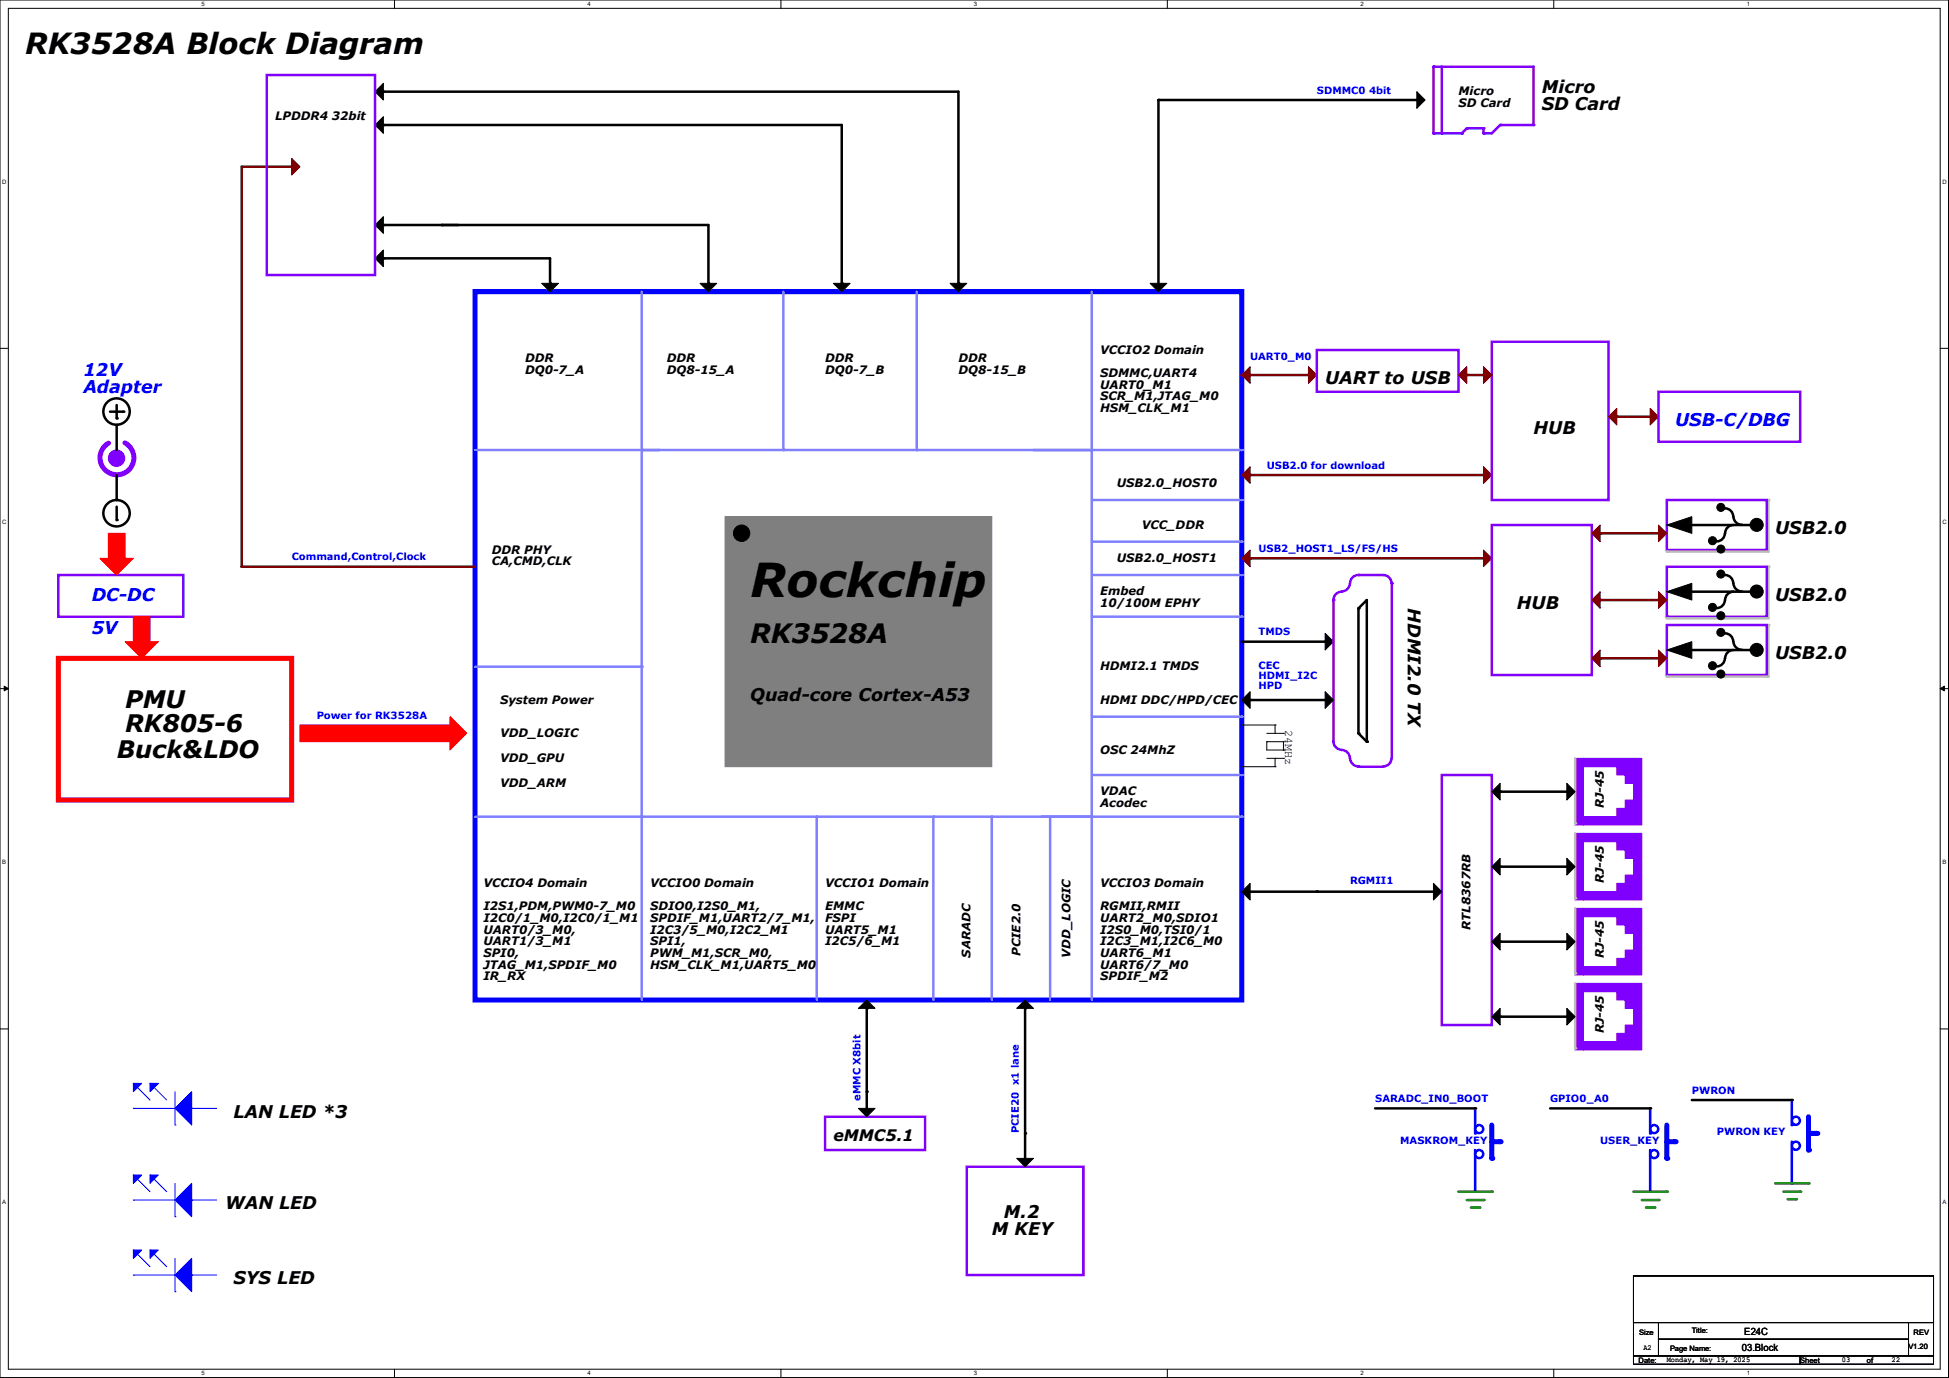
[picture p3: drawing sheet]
<svg xmlns="http://www.w3.org/2000/svg" width="297mm" height="210mm" viewBox="0 0 297 210" stroke-linecap="round" stroke-linejoin="round" font-family="sans-serif">
<defs><g id="words">
<text font-size="7.1" x="114.3" y="91">Rockchip</text>
<text font-size="4.4" x="3.8" y="8.3">RK3528A Block Diagram</text>
<text font-size="4.1" x="114.3" y="98">RK3528A</text>
<g font-size="3.7">
<text x="19" y="107.9">PMU</text>
<text x="19" y="111.5">RK805-6</text>
<text x="17.8" y="115.5">Buck&amp;LDO</text>
</g>
<g font-size="2.7">
<text x="234.9" y="14.1">Micro</text>
<text x="234.9" y="16.8">SD Card</text>
<text x="201.9" y="58.5">UART to USB</text>
<text x="233.7" y="66.2">HUB</text>
<text x="270.5" y="81.4">USB2.0</text>
<text x="214.5" y="92.7" transform="rotate(90 214.5 92.7)">HDMI2.0 TX</text>
<text x="231.1" y="92.8">HUB</text>
<text x="270.5" y="91.6">USB2.0</text>
<text x="270.5" y="100.5">USB2.0</text>
<text x="114.3" y="106.8">Quad-core Cortex-A53</text>
<text x="35.6" y="170.3">LAN LED *3</text>
<text x="34.3" y="184.3">WAN LED</text>
<text x="153" y="185.5">M.2</text>
<text x="151.1" y="188.2">M KEY</text>
<text x="35.6" y="195.7">SYS LED</text>
</g>
<g font-size="2.7" fill="#00f">
<text x="12.7" y="57.3">12V</text>
<text x="12.7" y="59.9">Adapter</text>
<text x="255.3" y="64.9">USB-C/DBG</text>
<text x="14" y="91.6">DC-DC</text>
<text x="14" y="96.6">5V</text>
</g>
<text font-size="2.4" x="127" y="173.9">eMMC5.1</text>
<g font-size="1.8">
<text x="222.2" y="14.5">Micro</text>
<text x="222.2" y="16.3">SD Card</text>
<text x="41.9" y="18.3">LPDDR4 32bit</text>
<text x="167.6" y="53.9">VCCIO2 Domain</text>
<text x="80" y="55.2">DDR</text>
<text x="80" y="56.9">DQ0-7_A</text>
<text x="101.6" y="55.2">DDR</text>
<text x="101.6" y="56.9">DQ8-15_A</text>
<text x="125.7" y="55.2">DDR</text>
<text x="125.7" y="56.9">DQ0-7_B</text>
<text x="146" y="55.2">DDR</text>
<text x="146" y="56.9">DQ8-15_B</text>
<text x="167.6" y="57.4">SDMMC,UART4</text>
<text x="167.6" y="59.2">UART0_M1</text>
<text x="167.6" y="61">SCR_M1,JTAG_M0</text>
<text x="167.6" y="62.8">HSM_CLK_M1</text>
<text x="170.2" y="74.2">USB2.0_HOST0</text>
<text x="174" y="80.6">VCC_DDR</text>
<text x="74.9" y="84.4">DDR PHY</text>
<text x="74.9" y="86.1">CA,CMD,CLK</text>
<text x="170.2" y="85.6">USB2.0_HOST1</text>
<text x="167.6" y="90.7">Embed</text>
<text x="167.6" y="92.5">10/100M EPHY</text>
<text x="76.2" y="107.2">System Power</text>
<text x="167.6" y="102.2">HDMI2.1 TMDS</text>
<text x="167.6" y="107.2">HDMI DDC/HPD/CEC</text>
<text x="76.2" y="112.3">VDD_LOGIC</text>
<text x="195.8" y="111.3" transform="rotate(90 195.8 111.3)">24MHz</text>
<text x="76.2" y="119.9">VDD_ARM</text>
<text x="76.2" y="116.1">VDD_GPU</text>
<text x="167.6" y="114.9">OSC 24MhZ</text>
<text x="167.6" y="121.2">VDAC</text>
<text x="167.6" y="123">Acodec</text>
<text x="244.4" y="123.2" transform="rotate(-90 244.4 123.2)">RJ-45</text>
<text x="73.7" y="135.2">VCCIO4 Domain</text>
<text x="99.1" y="135.2">VCCIO0 Domain</text>
<text x="125.7" y="135.2">VCCIO1 Domain</text>
<text x="167.6" y="135.2">VCCIO3 Domain</text>
<text x="244.4" y="134.6" transform="rotate(-90 244.4 134.6)">RJ-45</text>
<text x="73.7" y="138.7">I2S1,PDM,PWM0-7_M0</text>
<text x="73.7" y="140.5">I2C0/1_M0,I2C0/1_M1</text>
<text x="73.7" y="142.3">UART0/3_M0,</text>
<text x="99.1" y="138.7">SDIO0,I2S0_M1,</text>
<text x="99.1" y="140.5">SPDIF_M1,UART2/7_M1,</text>
<text x="99.1" y="142.3">I2C3/5_M0,I2C2_M1</text>
<text x="125.7" y="138.7">EMMC</text>
<text x="125.7" y="140.5">FSPI</text>
<text x="125.7" y="142.3">UART5_M1</text>
<text x="167.6" y="138.7">RGMII,RMII</text>
<text x="167.6" y="140.5">UART2_M0,SDIO1</text>
<text x="167.6" y="142.3">I2S0_M0,TSI0/1</text>
<text x="224.1" y="141.7" transform="rotate(-90 224.1 141.7)">RTL8367RB</text>
<text x="73.7" y="144.1">UART1/3_M1</text>
<text x="73.7" y="145.8">SPI0,</text>
<text x="73.7" y="147.6">JTAG_M1,SPDIF_M0</text>
<text x="73.7" y="149.4">IR_RX</text>
<text x="99.1" y="144.1">SPI1,</text>
<text x="99.1" y="145.8">PWM_M1,SCR_M0,</text>
<text x="99.1" y="147.6">HSM_CLK_M1,UART5_M0</text>
<text x="125.7" y="144.1">I2C5/6_M1</text>
<text x="147.9" y="145.9" transform="rotate(-90 147.9 145.9)">SARADC</text>
<text x="155.5" y="145.7" transform="rotate(-90 155.5 145.7)">PCIE2.0</text>
<text x="163.1" y="145.9" transform="rotate(-90 163.1 145.9)">VDD_LOGIC</text>
<text x="167.6" y="144.1">I2C3_M1,I2C6_M0</text>
<text x="167.6" y="145.8">UART6_M1</text>
<text x="167.6" y="147.6">UART6/7_M0</text>
<text x="167.6" y="149.4">SPDIF_M2</text>
<text x="244.4" y="146.1" transform="rotate(-90 244.4 146.1)">RJ-45</text>
<text x="244.4" y="157.5" transform="rotate(-90 244.4 157.5)">RJ-45</text>
</g>
<g font-size="1.5" fill="#00f">
<text x="200.7" y="14.3">SDMMC0 4bit</text>
<text x="190.5" y="54.9">UART0_M0</text>
<text x="193" y="71.4">USB2.0 for download</text>
<text x="44.4" y="85.4">Command,Control,Clock</text>
<text x="191.8" y="84.1">USB2_HOST1_LS/FS/HS</text>
<text x="191.8" y="101.9">CEC</text>
<text x="191.8" y="96.8">TMDS</text>
<text x="191.8" y="103.4">HDMI_I2C</text>
<text x="191.8" y="104.9">HPD</text>
<text x="48.3" y="109.5">Power for RK3528A</text>
<text x="205.7" y="134.7">RGMII1</text>
<text x="131.1" y="167.8" transform="rotate(-90 131.1 167.8)">eMMC X8bit</text>
<text x="209.5" y="167.9">SARADC_IN0_BOOT</text>
<text x="236.2" y="167.9">GPIO0_A0</text>
<text x="257.8" y="166.7">PWRON</text>
<text x="155.2" y="172.7" transform="rotate(-90 155.2 172.7)">PCIE20 x1 lane</text>
<text x="261.6" y="173">PWRON KEY</text>
<text x="213.4" y="174.3">MASKROM_KEY</text>
<text x="243.8" y="174.3">USER_KEY</text>
</g>
<g font-size="1.5">
<text x="265.8" y="203.5">E24C</text>
<text x="265.4" y="205.9">03.Block</text>
</g>
<g font-size="1.1">
<text x="249.8" y="203.4">Size</text>
<text x="257.8" y="203.2">Title:</text>
<text x="291.6" y="203.4">REV</text>
<text x="249.7" y="207.7">Date:</text>
<text x="250.4" y="205.7">A2</text>
<text x="254" y="207.6">Monday, May 19, 2025</text>
<text x="254.5" y="206">Page Name:</text>
<text x="274.3" y="207.7">Sheet</text>
<text x="280.7" y="207.6">03</text>
<text x="284.5" y="207.7">of</text>
<text x="288.3" y="207.6">22</text>
<text x="290.8" y="205.6">V1.20</text>
</g>
<g font-size=".9">
<text x="30.7" y=".9">5</text>
<text x="89.5" y=".9">4</text>
<text x="148.4" y=".9">3</text>
<text x="207.3" y=".9">2</text>
<text x="266.2" y=".9">1</text>
<text x=".3" y="28">D</text>
<text x="296" y="28">D</text>
<text x=".3" y="79.8">C</text>
<text x="296" y="79.8">C</text>
<text x=".3" y="131.7">B</text>
<text x="296" y="131.7">B</text>
<text x=".3" y="183.5">A</text>
<text x="296" y="183.5">A</text>
<text x="30.7" y="209.6">5</text>
<text x="89.5" y="209.6">4</text>
<text x="148.4" y="209.6">3</text>
<text x="207.3" y="209.6">2</text>
<text x="266.2" y="209.6">1</text>
</g>
</g></defs>
<g fill="none" stroke="#000" stroke-width=".15">
<path d="M0 0h296.9v209.9h-296.9zM1.3 1.3h294.4v207.4h-294.4zM60.1 0v1.3M119 0v1.3M177.9 0v1.3M236.8 0v1.3M0 53.1h1.3M295.7 53.1h1.2M0 104.9h1.3M.6 104.6l.7 .3-.7 .4zM295.7 104.9l.6-.3v.7zM295.7 104.9h1.2"/>
<path d="M0 156.8h1.3M295.7 156.8h1.2M60.1 208.7v1.2M119 208.7v1.2M177.9 208.7v1.2M236.8 208.7v1.2"/>
</g>
<path d="M.6 104.6l.7 .3-.7 .4zM295.7 104.9l.6-.3v.7z" fill="#000"/>
<path d="M72.4 44.5h116.8v107.9h-116.8z" fill="none" stroke="#00f" stroke-width=".76"/>
<path d="M125.7 170.2h15.3v5.1h-15.3z" fill="none" stroke="#7f00ff" stroke-width=".38"/>
<path d="M8.9 100.3h35.6v21.6h-35.6z" fill="none" stroke="#f00" stroke-width=".76"/>
<path d="M97.8 44.5v24.1M97.8 68.6h68.6v55.9h-68.6z" fill="none" stroke="#7f7fff" stroke-width=".38"/>
<circle cx="97.8" cy="68.6" r=".19" fill="#7f7fff"/>
<path d="M110.5 78.7h40.6v38.1h-40.6z" fill-rule="evenodd" fill="#7f7f7f"/>
<path d="M110.5 78.7h40.6v38.1h-40.6z" fill="none" stroke="#7f7f7f" stroke-width=".15"/>
<path d="M45.7 110.5h22.9v2.5h-22.9z" fill-rule="evenodd" fill="#f00"/>
<path d="M45.7 110.5h22.9v2.5h-22.9z" fill="none" stroke="#f00" stroke-width=".15"/>
<path d="M119.4 44.5v24.1" fill="none" stroke="#7f7fff" stroke-width=".38"/>
<circle cx="119.4" cy="68.6" r=".19" fill="#7f7fff"/>
<path d="M139.7 44.5v24.1" fill="none" stroke="#7f7fff" stroke-width=".38"/>
<circle cx="139.7" cy="68.6" r=".19" fill="#7f7fff"/>
<path d="M166.4 44.5v24.1" fill="none" stroke="#7f7fff" stroke-width=".38"/>
<circle cx="166.4" cy="68.6" r=".19" fill="#7f7fff"/>
<path d="M226.1 71.1l1.2 1.3-1.2 1.3z" fill-rule="evenodd" fill="#7f0000"/>
<path d="M226.1 71.1l1.2 1.3-1.2 1.3z" fill="none" stroke="#7f0000" stroke-width=".15"/>
<path d="M72.4 68.6h27.9" fill="none" stroke="#7f7fff" stroke-width=".38"/>
<circle cx="100.3" cy="68.6" r=".19" fill="#7f7fff"/>
<path d="M157.5 68.6h31.7" fill="none" stroke="#7f7fff" stroke-width=".38"/>
<circle cx="189.2" cy="68.6" r=".19" fill="#7f7fff"/>
<path d="M166.4 76.2h22.8" fill="none" stroke="#7f7fff" stroke-width=".38"/>
<circle cx="189.2" cy="76.2" r=".19" fill="#7f7fff"/>
<path d="M166.4 82.6h22.8" fill="none" stroke="#7f7fff" stroke-width=".38"/>
<circle cx="189.2" cy="82.6" r=".19" fill="#7f7fff"/>
<circle cx="113" cy="81.3" r="1.25" fill="#000"/>
<circle cx="113" cy="81.3" r="1.25" fill="none" stroke="#000" stroke-width=".15"/>
<path d="M166.4 87.6h22.8" fill="none" stroke="#7f7fff" stroke-width=".38"/>
<circle cx="189.2" cy="87.6" r=".19" fill="#7f7fff"/>
<path d="M189.2 85.1l1.3-1.3v2.6z" fill-rule="evenodd" fill="#7f0000"/>
<path d="M189.2 85.1l1.3-1.3v2.6z" fill="none" stroke="#7f0000" stroke-width=".15"/>
<path d="M190.5 85.1h35.6" fill="none" stroke="#7f0000" stroke-width=".38"/>
<circle cx="190.5" cy="85.1" r=".19" fill="#7f0000"/>
<path d="M166.4 94h22.8" fill="none" stroke="#7f7fff" stroke-width=".38"/>
<circle cx="189.2" cy="94" r=".19" fill="#7f7fff"/>
<path d="M72.4 101.6h25.4" fill="none" stroke="#7f7fff" stroke-width=".38"/>
<circle cx="97.8" cy="101.6" r=".19" fill="#7f7fff"/>
<path d="M166.4 109.2h22.8" fill="none" stroke="#7f7fff" stroke-width=".38"/>
<circle cx="189.2" cy="109.2" r=".19" fill="#7f7fff"/>
<g fill="none" stroke="#000" stroke-width=".15">
<path d="M189.2 110.5h.1M189.2 116.8h5.1M189.2 110.5h5.1M193 113h.1M193 115.6h2.6M193 113v1.3h2.6M193 113h2.6M193 111.8h2.6M194.3 116.8h.1M194.3 115.6h.1M194.3 110.5h.1M194.3 110.5v1.3"/>
<path d="M194.3 115.6v1.2M195.6 115.6h.1M195.6 114.3h.1M195.6 113h.1M195.6 111.8h.1"/>
</g>
<path d="M166.4 118.1h22.8" fill="none" stroke="#7f7fff" stroke-width=".38"/>
<circle cx="189.2" cy="118.1" r=".19" fill="#7f7fff"/>
<path d="M195.6 114.3h.1M195.6 113v1.3" fill="none" stroke="#000" stroke-width=".15"/>
<path d="M68.6 109.2l2.5 2.6-2.5 2.5z" fill-rule="evenodd" fill="#f00"/>
<path d="M68.6 109.2l2.5 2.6-2.5 2.5z" fill="none" stroke="#f00" stroke-width=".15"/>
<path d="M72.4 124.5h25.4" fill="none" stroke="#7f7fff" stroke-width=".38"/>
<circle cx="97.8" cy="124.5" r=".19" fill="#7f7fff"/>
<path d="M158.8 124.5h30.4" fill="none" stroke="#7f7fff" stroke-width=".38"/>
<circle cx="189.2" cy="124.5" r=".19" fill="#7f7fff"/>
<path d="M97.8 124.5v27.9" fill="none" stroke="#7f7fff" stroke-width=".38"/>
<circle cx="97.8" cy="124.5" r=".19" fill="#7f7fff"/>
<path d="M124.5 124.5v27.9" fill="none" stroke="#7f7fff" stroke-width=".38"/>
<circle cx="124.5" cy="124.5" r=".19" fill="#7f7fff"/>
<path d="M142.2 124.5v27.9" fill="none" stroke="#7f7fff" stroke-width=".38"/>
<circle cx="142.2" cy="124.5" r=".19" fill="#7f7fff"/>
<path d="M151.1 124.5v27.9" fill="none" stroke="#7f7fff" stroke-width=".38"/>
<circle cx="151.1" cy="124.5" r=".19" fill="#7f7fff"/>
<path d="M166.4 124.5v27.9" fill="none" stroke="#7f7fff" stroke-width=".38"/>
<circle cx="166.4" cy="124.5" r=".19" fill="#7f7fff"/>
<path d="M160 124.5v27.9" fill="none" stroke="#7f7fff" stroke-width=".38"/>
<circle cx="160" cy="124.5" r=".19" fill="#7f7fff"/>
<g fill="#000">
<path d="M57.2 39.4l1.2-1.3v2.5z" fill-rule="evenodd"/>
<path d="M58.4 33v2.6l-1.2-1.3z" fill-rule="evenodd"/>
<path d="M132.1 152.4l1.3 1.3h-2.6z" fill-rule="evenodd"/>
<path d="M130.8 168.9h2.6l-1.3 1.3z" fill-rule="evenodd"/>
</g>
<path d="M57.2 39.4l1.2-1.3v2.5zM58.4 33v2.6l-1.2-1.3zM132.1 152.4l1.3 1.3h-2.6zM130.8 168.9h2.6l-1.3 1.3z" fill="none" stroke="#000" stroke-width=".15"/>
<path d="M58.4 39.4h25.4M58.4 34.3h49.6M132.1 153.7v15.2" fill="none" stroke="#000" stroke-width=".38"/>
<g fill="#000">
<circle cx="58.4" cy="39.4" r=".19"/>
<circle cx="58.4" cy="34.3" r=".19"/>
<circle cx="67.3" cy="34.3" r=".19"/>
<circle cx="132.1" cy="153.7" r=".19"/>
<circle cx="132.1" cy="166.4" r=".19"/>
</g>
<path d="M227.3 52.1h17.8v24.1h-17.8z" fill="none" stroke="#7f00ff" stroke-width=".38"/>
<path d="M36.8 25.4h7.7" fill="none" stroke="#7f0000" stroke-width=".38"/>
<circle cx="44.5" cy="25.4" r=".19" fill="#7f0000"/>
<path d="M44.5 24.1l1.2 1.3-1.2 1.3z" fill-rule="evenodd" fill="#7f0000"/>
<path d="M44.5 24.1l1.2 1.3-1.2 1.3z" fill="none" stroke="#7f0000" stroke-width=".15"/>
<path d="M36.8 25.4v61" fill="none" stroke="#7f0000" stroke-width=".38"/>
<circle cx="36.8" cy="86.4" r=".19" fill="#7f0000"/>
<g fill="#000">
<path d="M58.4 17.8v2.5l-1.2-1.2z" fill-rule="evenodd"/>
<path d="M57.2 14l1.2-1.3v2.5z" fill-rule="evenodd"/>
<path d="M82.6 43.2h2.5l-1.3 1.3z" fill-rule="evenodd"/>
<path d="M106.7 43.2h2.5l-1.2 1.3z" fill-rule="evenodd"/>
<path d="M127 43.2h2.5l-1.2 1.3z" fill-rule="evenodd"/>
<path d="M144.8 43.2h2.5l-1.2 1.3z" fill-rule="evenodd"/>
</g>
<path d="M57.2 14l1.2-1.3v2.5zM58.4 17.8v2.5l-1.2-1.2zM82.6 43.2h2.5l-1.3 1.3zM106.7 43.2h2.5l-1.2 1.3zM127 43.2h2.5l-1.2 1.3zM144.8 43.2h2.5l-1.2 1.3z" fill="none" stroke="#000" stroke-width=".15"/>
<path d="M58.4 19.1h69.9v24.1M58.4 14h87.7v29.2M83.8 39.4v3.8M108 34.3v8.9" fill="none" stroke="#000" stroke-width=".38"/>
<g fill="#000">
<circle cx="58.4" cy="19.1" r=".19"/>
<circle cx="58.4" cy="14" r=".19"/>
<circle cx="83.8" cy="43.2" r=".19"/>
<circle cx="108" cy="43.2" r=".19"/>
<circle cx="128.3" cy="43.2" r=".19"/>
<circle cx="146.1" cy="43.2" r=".19"/>
</g>
<path d="M40.6 11.4h16.6v30.5h-16.6z" fill="none" stroke="#7f00ff" stroke-width=".38"/>
<path d="M36.8 86.4h35.6" fill="none" stroke="#7f0000" stroke-width=".38"/>
<circle cx="36.8" cy="86.4" r=".19" fill="#7f0000"/>
<path d="M226.1 83.8l1.2 1.3-1.2 1.3z" fill-rule="evenodd" fill="#7f0000"/>
<path d="M226.1 83.8l1.2 1.3-1.2 1.3z" fill="none" stroke="#7f0000" stroke-width=".15"/>
<path d="M227.3 80h15.3v22.9h-15.3zM147.3 177.8h17.8v16.5h-17.8z" fill="none" stroke="#7f00ff" stroke-width=".38"/>
<path d="M156.2 153.7v22.8" fill="none" stroke="#000" stroke-width=".38"/>
<g fill="#000">
<circle cx="156.2" cy="153.7" r=".19"/>
<circle cx="156.2" cy="172.7" r=".19"/>
</g>
<g fill="#000">
<path d="M156.2 152.4l1.3 1.3h-2.6z" fill-rule="evenodd"/>
<path d="M154.9 176.5h2.6l-1.3 1.3z" fill-rule="evenodd"/>
</g>
<path d="M156.2 152.4l1.3 1.3h-2.6zM154.9 176.5h2.6l-1.3 1.3z" fill="none" stroke="#000" stroke-width=".15"/>
<path d="M189.2 57.2h10.2" fill="none" stroke="#7f0000" stroke-width=".38"/>
<circle cx="189.2" cy="57.2" r=".19" fill="#7f0000"/>
<path d="M199.4 55.9l1.3 1.3-1.3 1.2z" fill-rule="evenodd" fill="#7f0000"/>
<path d="M199.4 55.9l1.3 1.3-1.3 1.2z" fill="none" stroke="#7f0000" stroke-width=".15"/>
<path d="M189.2 57.2l1.3-1.3v2.5z" fill-rule="evenodd" fill="#7f0000"/>
<path d="M189.2 57.2l1.3-1.3v2.5z" fill="none" stroke="#7f0000" stroke-width=".15"/>
<path d="M189.2 72.4l1.3-1.3v2.6z" fill-rule="evenodd" fill="#7f0000"/>
<path d="M189.2 72.4l1.3-1.3v2.6z" fill="none" stroke="#7f0000" stroke-width=".15"/>
<path d="M190.5 72.4h35.6" fill="none" stroke="#7f0000" stroke-width=".38"/>
<circle cx="190.5" cy="72.4" r=".19" fill="#7f0000"/>
<path d="M246.4 62.2v2.6l-1.3-1.3z" fill-rule="evenodd" fill="#7f0000"/>
<path d="M246.4 62.2v2.6l-1.3-1.3z" fill="none" stroke="#7f0000" stroke-width=".15"/>
<path d="M251.5 62.2l1.2 1.3-1.2 1.3z" fill-rule="evenodd" fill="#7f0000"/>
<path d="M251.5 62.2l1.2 1.3-1.2 1.3z" fill="none" stroke="#7f0000" stroke-width=".15"/>
<path d="M246.4 63.5h5.1" fill="none" stroke="#7f0000" stroke-width=".38"/>
<circle cx="246.4" cy="63.5" r=".19" fill="#7f0000"/>
<path d="M252.7 59.7h21.6v7.6h-21.6z" fill="none" stroke="#7f00ff" stroke-width=".38"/>
<g fill="none" stroke="#00f" stroke-width=".38">
<path d="M224.8 168.9v3.8"/>
<circle cx="225.4" cy="172.1" r=".61"/>
</g>
<circle cx="224.8" cy="172.7" r=".19" fill="#00f"/>
<path d="M227.3 171.5v5" fill="none" stroke="#00f" stroke-width=".76"/>
<circle cx="227.3" cy="176.5" r=".38" fill="#00f"/>
<path d="M227.3 174h1.3" fill="none" stroke="#00f" stroke-width=".76"/>
<circle cx="228.6" cy="174" r=".38" fill="#00f"/>
<g fill="none" stroke="#00f" stroke-width=".38">
<path d="M224.8 175.3v6.3"/>
<circle cx="225.4" cy="175.9" r=".61"/>
</g>
<circle cx="224.8" cy="181.6" r=".19" fill="#00f"/>
<path d="M209.6 168.9h15.2" fill="none" stroke="#000" stroke-width=".38"/>
<circle cx="224.8" cy="168.9" r=".19" fill="#000"/>
<path d="M222.3 181.6h5" fill="none" stroke="#007f00" stroke-width=".38"/>
<circle cx="227.3" cy="181.6" r=".19" fill="#007f00"/>
<path d="M223.5 182.9h2.6" fill="none" stroke="#007f00" stroke-width=".38"/>
<circle cx="226.1" cy="182.9" r=".19" fill="#007f00"/>
<path d="M224.2 184h1.2" fill="none" stroke="#007f00" stroke-width=".38"/>
<circle cx="225.4" cy="184" r=".19" fill="#007f00"/>
<g fill="none" stroke="#00f" stroke-width=".38">
<path d="M251.5 168.9v3.8"/>
<circle cx="252.1" cy="172.1" r=".61"/>
</g>
<circle cx="251.5" cy="172.7" r=".19" fill="#00f"/>
<path d="M254 174h1.3" fill="none" stroke="#00f" stroke-width=".76"/>
<circle cx="255.3" cy="174" r=".38" fill="#00f"/>
<path d="M254 171.5v5" fill="none" stroke="#00f" stroke-width=".76"/>
<circle cx="254" cy="176.5" r=".38" fill="#00f"/>
<g fill="none" stroke="#00f" stroke-width=".38">
<path d="M251.5 175.3v6.3"/>
<circle cx="252.1" cy="175.9" r=".61"/>
</g>
<circle cx="251.5" cy="181.6" r=".19" fill="#00f"/>
<path d="M236.2 168.9h15.3" fill="none" stroke="#000" stroke-width=".38"/>
<circle cx="251.5" cy="168.9" r=".19" fill="#000"/>
<path d="M248.9 181.6h5.1" fill="none" stroke="#007f00" stroke-width=".38"/>
<circle cx="254" cy="181.6" r=".19" fill="#007f00"/>
<path d="M250.2 182.9h2.5" fill="none" stroke="#007f00" stroke-width=".38"/>
<circle cx="252.7" cy="182.9" r=".19" fill="#007f00"/>
<path d="M250.8 184h1.3" fill="none" stroke="#007f00" stroke-width=".38"/>
<circle cx="252.1" cy="184" r=".19" fill="#007f00"/>
<path d="M176.5 15.2v28" fill="none" stroke="#000" stroke-width=".38"/>
<circle cx="176.5" cy="15.2" r=".19" fill="#000"/>
<path d="M233.7 10.2v8.9" fill="none" stroke="#7f00ff" stroke-width=".38"/>
<circle cx="233.7" cy="19.1" r=".19" fill="#7f00ff"/>
<path d="M228.6 19.1h5.1" fill="none" stroke="#7f00ff" stroke-width=".38"/>
<circle cx="228.6" cy="19.1" r=".19" fill="#7f00ff"/>
<path d="M219.7 10.2v10.1" fill="none" stroke="#7f00ff" stroke-width=".38"/>
<circle cx="219.7" cy="20.3" r=".19" fill="#7f00ff"/>
<path d="M218.4 10.2h15.3" fill="none" stroke="#7f00ff" stroke-width=".38"/>
<circle cx="218.4" cy="10.2" r=".19" fill="#7f00ff"/>
<path d="M228.6 19.1l-1.3 1.2" fill="none" stroke="#7f00ff" stroke-width=".38"/>
<circle cx="228.6" cy="19.1" r=".19" fill="#7f00ff"/>
<path d="M223.5 19.6h2.6" fill="none" stroke="#7f00ff" stroke-width=".38"/>
<circle cx="223.5" cy="19.6" r=".19" fill="#7f00ff"/>
<path d="M226.1 20.3h1.2" fill="none" stroke="#7f00ff" stroke-width=".38"/>
<circle cx="226.1" cy="20.3" r=".19" fill="#7f00ff"/>
<path d="M226.1 19.6v.7" fill="none" stroke="#7f00ff" stroke-width=".38"/>
<circle cx="226.1" cy="19.6" r=".19" fill="#7f00ff"/>
<path d="M215.9 14l1.3 1.2-1.3 1.3z" fill-rule="evenodd" fill="#000"/>
<path d="M215.9 14l1.3 1.2-1.3 1.3z" fill="none" stroke="#000" stroke-width=".15"/>
<path d="M176.5 15.2h39.4" fill="none" stroke="#000" stroke-width=".38"/>
<circle cx="215.9" cy="15.2" r=".19" fill="#000"/>
<path d="M223.5 19.6l-.7 .7" fill="none" stroke="#7f00ff" stroke-width=".38"/>
<circle cx="222.8" cy="20.3" r=".19" fill="#7f00ff"/>
<path d="M218.4 20.3h4.4" fill="none" stroke="#7f00ff" stroke-width=".38"/>
<circle cx="222.8" cy="20.3" r=".19" fill="#7f00ff"/>
<path d="M218.4 10.2v10.1" fill="none" stroke="#7f00ff" stroke-width=".38"/>
<circle cx="218.4" cy="20.3" r=".19" fill="#7f00ff"/>
<path d="M175.3 43.2h2.5l-1.3 1.3z" fill-rule="evenodd" fill="#000"/>
<path d="M175.3 43.2h2.5l-1.3 1.3z" fill="none" stroke="#000" stroke-width=".15"/>
<path d="M26.7 168.9l2.5-2.5v5.1z" fill-rule="evenodd" fill="#00f"/>
<path d="M20.3 168.9h.1M20.3 168.9h6.4M26.7 168.9l2.5-2.5v5.1zM26.7 171.5h.1M26.7 166.4v5.1" fill="none" stroke="#00f" stroke-width=".15"/>
<path d="M22.9 165.1h1.2l-1.2 1.3z" fill-rule="evenodd" fill="#00f"/>
<path d="M22.9 165.1h1.2l-1.2 1.3zM22.9 165.1h.1M22.9 165.1l2.5 2.5" fill="none" stroke="#00f" stroke-width=".15"/>
<path d="M20.3 165.1h1.3l-1.3 1.3z" fill-rule="evenodd" fill="#00f"/>
<path d="M20.3 165.1h1.3l-1.3 1.3zM20.3 165.1h.1M20.3 165.1l2.6 2.5" fill="none" stroke="#00f" stroke-width=".15"/>
<path d="M219.7 118.1h7.6v38.1h-7.6z" fill="none" stroke="#7f00ff" stroke-width=".38"/>
<path d="M240 138.4h1.3v10.2h-1.3z" fill-rule="evenodd" fill="#7f00ff"/>
<path d="M240 138.4h1.3v10.2h-1.3z" fill="none" stroke="#7f00ff" stroke-width=".15"/>
<path d="M240 138.4v9.9" fill="none" stroke="#c0c0c0" stroke-width=".38"/>
<circle cx="240" cy="148.3" r=".19" fill="#c0c0c0"/>
<g fill="#000">
<path d="M227.3 143.5l1.3-1.3v2.6z" fill-rule="evenodd"/>
<path d="M238.8 142.2l1.2 1.3-1.2 1.3z" fill-rule="evenodd"/>
</g>
<path d="M227.3 143.5l1.3-1.3v2.6zM238.8 142.2l1.2 1.3-1.2 1.3z" fill="none" stroke="#000" stroke-width=".15"/>
<path d="M190.5 135.9h10.2M228.6 143.5h10.2" fill="none" stroke="#000" stroke-width=".38"/>
<g fill="#000">
<circle cx="200.7" cy="135.9" r=".19"/>
<circle cx="228.6" cy="143.5" r=".19"/>
</g>
<path d="M241.3 138.4h8.9v10.2h-8.9v-1.3h5.1v-1.2h1.3v-1.3h1.2v-2.6h-1.2v-1.2h-1.3v-1.3h-5.1z" fill-rule="evenodd" fill="#7f00ff"/>
<path d="M241.3 138.4h8.9v10.2h-8.9v-1.3h5.1v-1.2h1.3v-1.3h1.2v-2.6h-1.2v-1.2h-1.3v-1.3h-5.1z" fill="none" stroke="#7f00ff" stroke-width=".15"/>
<path d="M189.2 135.9l1.3-1.3v2.6z" fill-rule="evenodd" fill="#000"/>
<path d="M189.2 135.9l1.3-1.3v2.6z" fill="none" stroke="#000" stroke-width=".15"/>
<path d="M29.2 168.9h.1M29.2 168.9h3.8M29.2 194.3h.1M29.2 194.3h3.8" fill="none" stroke="#00f" stroke-width=".15"/>
<path d="M29.2 191.8v5.1l-2.5-2.6z" fill-rule="evenodd" fill="#00f"/>
<path d="M20.3 194.3h.1M20.3 194.3h6.4M26.7 196.9h.1M26.7 191.8v5.1M29.2 191.8v5.1l-2.5-2.6z" fill="none" stroke="#00f" stroke-width=".15"/>
<path d="M22.9 190.5h1.2l-1.2 1.3z" fill-rule="evenodd" fill="#00f"/>
<path d="M20.3 190.5h.1M20.3 190.5l2.6 2.5M22.9 190.5h1.2l-1.2 1.3zM22.9 190.5h.1M22.9 190.5l2.5 2.5" fill="none" stroke="#00f" stroke-width=".15"/>
<path d="M200.7 53.3h21.6v6.4h-21.6z" fill="none" stroke="#7f00ff" stroke-width=".38"/>
<path d="M222.3 57.2l1.2-1.3v2.5z" fill-rule="evenodd" fill="#7f0000"/>
<path d="M222.3 57.2l1.2-1.3v2.5z" fill="none" stroke="#7f0000" stroke-width=".15"/>
<path d="M223.5 57.2h3.8" fill="none" stroke="#7f0000" stroke-width=".38"/>
<circle cx="223.5" cy="57.2" r=".19" fill="#7f0000"/>
<path d="M224.8 57.2h2.5l-1.2 1.2v-2.5l1.2 1.3z" fill-rule="evenodd" fill="#7f0000"/>
<path d="M224.8 57.2h2.5l-1.2 1.2v-2.5l1.2 1.3z" fill="none" stroke="#7f0000" stroke-width=".15"/>
<path d="M29.2 182.9h.1M29.2 182.9h3.8" fill="none" stroke="#00f" stroke-width=".15"/>
<path d="M26.7 182.9l2.5-2.6v5.1z" fill-rule="evenodd" fill="#00f"/>
<path d="M20.3 182.9h.1M20.3 182.9h6.4M26.7 182.9l2.5-2.6v5.1zM26.7 185.4h.1M26.7 180.3v5.1" fill="none" stroke="#00f" stroke-width=".15"/>
<path d="M22.9 179.1h1.2l-1.2 1.2z" fill-rule="evenodd" fill="#00f"/>
<path d="M22.9 179.1h1.2l-1.2 1.2zM22.9 179.1h.1M22.9 179.1l2.5 2.5" fill="none" stroke="#00f" stroke-width=".15"/>
<path d="M20.3 179.1h1.3l-1.3 1.2z" fill-rule="evenodd" fill="#00f"/>
<path d="M20.3 179.1h1.3l-1.3 1.2zM20.3 179.1h.1M20.3 179.1l2.6 2.5" fill="none" stroke="#00f" stroke-width=".15"/>
<path d="M20.3 190.5h1.3l-1.3 1.3z" fill-rule="evenodd" fill="#00f"/>
<path d="M20.3 190.5h1.3l-1.3 1.3z" fill="none" stroke="#00f" stroke-width=".15"/>
<g fill="none" stroke="#00f" stroke-width=".38">
<path d="M273.1 167.6v3.9"/>
<circle cx="273.7" cy="170.8" r=".61"/>
</g>
<circle cx="273.1" cy="171.5" r=".19" fill="#00f"/>
<path d="M275.6 170.2v5.1" fill="none" stroke="#00f" stroke-width=".76"/>
<circle cx="275.6" cy="175.3" r=".38" fill="#00f"/>
<path d="M275.6 172.7h1.3" fill="none" stroke="#00f" stroke-width=".76"/>
<circle cx="276.9" cy="172.7" r=".38" fill="#00f"/>
<g fill="none" stroke="#00f" stroke-width=".38">
<path d="M273.1 174v6.3"/>
<circle cx="273.7" cy="174.6" r=".61"/>
</g>
<circle cx="273.1" cy="180.3" r=".19" fill="#00f"/>
<path d="M257.8 167.6h15.3" fill="none" stroke="#000" stroke-width=".38"/>
<circle cx="273.1" cy="167.6" r=".19" fill="#000"/>
<path d="M270.5 180.3h5.1" fill="none" stroke="#007f00" stroke-width=".38"/>
<circle cx="275.6" cy="180.3" r=".19" fill="#007f00"/>
<path d="M271.8 181.6h2.5" fill="none" stroke="#007f00" stroke-width=".38"/>
<circle cx="274.3" cy="181.6" r=".19" fill="#007f00"/>
<path d="M272.4 182.8h1.3" fill="none" stroke="#007f00" stroke-width=".38"/>
<circle cx="273.7" cy="182.8" r=".19" fill="#007f00"/>
<path d="M240 127h1.3v10.2h-1.3z" fill-rule="evenodd" fill="#7f00ff"/>
<path d="M240 127h1.3v10.2h-1.3z" fill="none" stroke="#7f00ff" stroke-width=".15"/>
<path d="M240 127v9.9" fill="none" stroke="#c0c0c0" stroke-width=".38"/>
<circle cx="240" cy="136.9" r=".19" fill="#c0c0c0"/>
<g fill="#000">
<path d="M227.3 132.1l1.3-1.3v2.6z" fill-rule="evenodd"/>
<path d="M238.8 130.8l1.2 1.3-1.2 1.3z" fill-rule="evenodd"/>
</g>
<path d="M227.3 132.1l1.3-1.3v2.6zM238.8 130.8l1.2 1.3-1.2 1.3z" fill="none" stroke="#000" stroke-width=".15"/>
<path d="M228.6 132.1h10.2" fill="none" stroke="#000" stroke-width=".38"/>
<circle cx="228.6" cy="132.1" r=".19" fill="#000"/>
<path d="M241.3 127h8.9v10.2h-8.9v-1.3h5.1v-1.3h1.3v-1.2h1.2v-2.6h-1.2v-1.3h-1.3v-1.2h-5.1z" fill-rule="evenodd" fill="#7f00ff"/>
<path d="M241.3 127h8.9v10.2h-8.9v-1.3h5.1v-1.3h1.3v-1.2h1.2v-2.6h-1.2v-1.3h-1.3v-1.2h-5.1z" fill="none" stroke="#7f00ff" stroke-width=".15"/>
<path d="M240 149.9h1.3v10.1h-1.3z" fill-rule="evenodd" fill="#7f00ff"/>
<path d="M240 149.9h1.3v10.1h-1.3z" fill="none" stroke="#7f00ff" stroke-width=".15"/>
<path d="M240 149.9v9.9" fill="none" stroke="#c0c0c0" stroke-width=".38"/>
<circle cx="240" cy="159.8" r=".19" fill="#c0c0c0"/>
<g fill="#000">
<path d="M227.3 154.9l1.3-1.2v2.5z" fill-rule="evenodd"/>
<path d="M238.8 153.7l1.2 1.2-1.2 1.3z" fill-rule="evenodd"/>
</g>
<path d="M227.3 154.9l1.3-1.2v2.5zM238.8 153.7l1.2 1.2-1.2 1.3z" fill="none" stroke="#000" stroke-width=".15"/>
<path d="M228.6 154.9h10.2" fill="none" stroke="#000" stroke-width=".38"/>
<circle cx="228.6" cy="154.9" r=".19" fill="#000"/>
<path d="M241.3 149.9h8.9v10.1h-8.9v-1.2h5.1v-1.3h1.3v-1.3h1.2v-2.5h-1.2v-1.3h-1.3v-1.3h-5.1z" fill-rule="evenodd" fill="#7f00ff"/>
<path d="M241.3 149.9h8.9v10.1h-8.9v-1.2h5.1v-1.3h1.3v-1.3h1.2v-2.5h-1.2v-1.3h-1.3v-1.3h-5.1z" fill="none" stroke="#7f00ff" stroke-width=".15"/>
<path d="M240 115.6h1.3v10.1h-1.3z" fill-rule="evenodd" fill="#7f00ff"/>
<path d="M240 115.6h1.3v10.1h-1.3z" fill="none" stroke="#7f00ff" stroke-width=".15"/>
<path d="M240 115.6v9.9" fill="none" stroke="#c0c0c0" stroke-width=".38"/>
<circle cx="240" cy="125.5" r=".19" fill="#c0c0c0"/>
<g fill="#000">
<path d="M227.3 120.7l1.3-1.3v2.5z" fill-rule="evenodd"/>
<path d="M238.8 119.4l1.2 1.3-1.2 1.2z" fill-rule="evenodd"/>
</g>
<path d="M238.8 119.4l1.2 1.3-1.2 1.2zM227.3 120.7l1.3-1.3v2.5z" fill="none" stroke="#000" stroke-width=".15"/>
<path d="M228.6 120.7h10.2" fill="none" stroke="#000" stroke-width=".38"/>
<circle cx="228.6" cy="120.7" r=".19" fill="#000"/>
<path d="M241.3 115.6h8.9v10.1h-8.9v-1.2h5.1v-1.3h1.3v-1.3h1.2v-2.5h-1.2v-1.3h-1.3v-1.3h-5.1z" fill-rule="evenodd" fill="#7f00ff"/>
<path d="M241.3 115.6h8.9v10.1h-8.9v-1.2h5.1v-1.3h1.3v-1.3h1.2v-2.5h-1.2v-1.3h-1.3v-1.3h-5.1z" fill="none" stroke="#7f00ff" stroke-width=".15"/>
<path d="M218.4 134.6l1.3 1.3-1.3 1.3z" fill-rule="evenodd" fill="#000"/>
<path d="M218.4 134.6l1.3 1.3-1.3 1.3z" fill="none" stroke="#000" stroke-width=".15"/>
<path d="M200.7 135.9h17.7" fill="none" stroke="#000" stroke-width=".38"/>
<circle cx="200.7" cy="135.9" r=".19" fill="#000"/>
<path d="M8.9 87.6h19v6.4h-19z" fill="none" stroke="#7f00ff" stroke-width=".38"/>
<path d="M16.5 81.3h2.6v3.8h-2.6z" fill-rule="evenodd" fill="#f00"/>
<path d="M16.5 81.3h2.6v3.8h-2.6z" fill="none" stroke="#f00" stroke-width=".15"/>
<path d="M15.2 85.1h5.1l-2.5 2.5z" fill-rule="evenodd" fill="#f00"/>
<path d="M15.2 85.1h5.1l-2.5 2.5z" fill="none" stroke="#f00" stroke-width=".15"/>
<path d="M20.3 94h2.6v3.8h-2.6z" fill-rule="evenodd" fill="#f00"/>
<path d="M20.3 94h2.6v3.8h-2.6z" fill="none" stroke="#f00" stroke-width=".15"/>
<path d="M19.1 97.8h5l-2.5 2.5z" fill-rule="evenodd" fill="#f00"/>
<path d="M19.1 97.8h5l-2.5 2.5z" fill="none" stroke="#f00" stroke-width=".15"/>
<path d="M269.5 76.2v7.9" fill="none" stroke="#c0c0c0" stroke-width=".38"/>
<circle cx="269.5" cy="76.2" r=".19" fill="#c0c0c0"/>
<path d="M254 76.2h15.2v7.6h-15.2z" fill="none" stroke="#7f00ff" stroke-width=".38"/>
<circle cx="262.2" cy="77.3" r=".61" fill="#000"/>
<circle cx="262.2" cy="77.3" r=".61" fill="none" stroke="#000" stroke-width=".15"/>
<path d="M254 84.1h15.5" fill="none" stroke="#c0c0c0" stroke-width=".38"/>
<circle cx="254" cy="84.1" r=".19" fill="#c0c0c0"/>
<path d="M262.9 77.5a1.25 1.25 0 0 1 1.2 1.2M264.2 78.7a1.25 1.25 0 0 0 1.2 1.3M256.5 80h10.2M264.2 80a1.25 1.25 0 0 0-1.3 1.3" fill="none" stroke="#000" stroke-width=".38"/>
<g fill="#000">
<path d="M254 80l3.8-1.3v2.6l-3.8-1.3h1.3z" fill-rule="evenodd"/>
<circle cx="267.7" cy="80" r=".99"/>
</g>
<g fill="none" stroke="#000" stroke-width=".15">
<path d="M254 80l3.8-1.3v2.6l-3.8-1.3h1.3z"/>
<circle cx="267.7" cy="80" r=".99"/>
</g>
<circle cx="256.5" cy="80" r=".19" fill="#000"/>
<path d="M252.7 80l1.3 1.3-1.3 1.3z" fill-rule="evenodd" fill="#7f0000"/>
<path d="M252.7 80l1.3 1.3-1.3 1.3z" fill="none" stroke="#7f0000" stroke-width=".15"/>
<g fill="#000">
<circle cx="261" cy="82.4" r=".61"/>
<circle cx="262.2" cy="83.7" r=".61"/>
</g>
<g fill="none" stroke="#000" stroke-width=".15">
<circle cx="261" cy="82.4" r=".61"/>
<circle cx="262.2" cy="83.7" r=".61"/>
</g>
<path d="M262.8 81.3a1.25 1.25 0 0 1-1.2 1.2" fill="none" stroke="#000" stroke-width=".38"/>
<path d="M269.5 86.4v7.8" fill="none" stroke="#c0c0c0" stroke-width=".38"/>
<circle cx="269.5" cy="86.4" r=".19" fill="#c0c0c0"/>
<path d="M254 86.4h15.2v7.6h-15.2z" fill="none" stroke="#7f00ff" stroke-width=".38"/>
<circle cx="262.2" cy="87.5" r=".61" fill="#000"/>
<circle cx="262.2" cy="87.5" r=".61" fill="none" stroke="#000" stroke-width=".15"/>
<path d="M254 94.2h15.5" fill="none" stroke="#c0c0c0" stroke-width=".38"/>
<circle cx="254" cy="94.2" r=".19" fill="#c0c0c0"/>
<path d="M256.5 90.2h10.2M262.9 87.6a1.25 1.25 0 0 1 1.2 1.3M264.2 88.9a1.25 1.25 0 0 0 1.2 1.2M264.2 90.2a1.25 1.25 0 0 0-1.3 1.2" fill="none" stroke="#000" stroke-width=".38"/>
<g fill="#000">
<path d="M254 90.2l3.8-1.3v2.5l-3.8-1.2h1.3z" fill-rule="evenodd"/>
<circle cx="267.7" cy="90.2" r=".99"/>
</g>
<g fill="none" stroke="#000" stroke-width=".15">
<path d="M254 90.2l3.8-1.3v2.5l-3.8-1.2h1.3z"/>
<circle cx="267.7" cy="90.2" r=".99"/>
</g>
<circle cx="256.5" cy="90.2" r=".19" fill="#000"/>
<path d="M252.7 90.2l1.3 1.2-1.3 1.3z" fill-rule="evenodd" fill="#7f0000"/>
<path d="M252.7 90.2l1.3 1.2-1.3 1.3z" fill="none" stroke="#7f0000" stroke-width=".15"/>
<g fill="#000">
<circle cx="261" cy="92.6" r=".61"/>
<circle cx="262.2" cy="93.8" r=".61"/>
</g>
<g fill="none" stroke="#000" stroke-width=".15">
<circle cx="261" cy="92.6" r=".61"/>
<circle cx="262.2" cy="93.8" r=".61"/>
</g>
<path d="M262.8 91.4a1.25 1.25 0 0 1-1.2 1.3" fill="none" stroke="#000" stroke-width=".38"/>
<path d="M269.5 95.3v7.8" fill="none" stroke="#c0c0c0" stroke-width=".38"/>
<circle cx="269.5" cy="95.3" r=".19" fill="#c0c0c0"/>
<path d="M254 95.3h15.2v7.6h-15.2z" fill="none" stroke="#7f00ff" stroke-width=".38"/>
<circle cx="262.2" cy="96.4" r=".61" fill="#000"/>
<circle cx="262.2" cy="96.4" r=".61" fill="none" stroke="#000" stroke-width=".15"/>
<path d="M254 103.1h15.5" fill="none" stroke="#c0c0c0" stroke-width=".38"/>
<circle cx="254" cy="103.1" r=".19" fill="#c0c0c0"/>
<path d="M256.5 99.1h10.2M262.9 96.5a1.25 1.25 0 0 1 1.2 1.3M264.2 97.8a1.25 1.25 0 0 0 1.2 1.2M264.2 99.1a1.25 1.25 0 0 0-1.3 1.2" fill="none" stroke="#000" stroke-width=".38"/>
<g fill="#000">
<path d="M254 99.1l3.8-1.3v2.5l-3.8-1.2h1.3z" fill-rule="evenodd"/>
<circle cx="267.7" cy="99" r=".99"/>
</g>
<g fill="none" stroke="#000" stroke-width=".15">
<path d="M254 99.1l3.8-1.3v2.5l-3.8-1.2h1.3z"/>
<circle cx="267.7" cy="99" r=".99"/>
</g>
<circle cx="256.5" cy="99.1" r=".19" fill="#000"/>
<path d="M252.7 99.1l1.3 1.2-1.3 1.3z" fill-rule="evenodd" fill="#7f0000"/>
<path d="M252.7 99.1l1.3 1.2-1.3 1.3z" fill="none" stroke="#7f0000" stroke-width=".15"/>
<g fill="#000">
<circle cx="261" cy="101.5" r=".61"/>
<circle cx="262.2" cy="102.7" r=".61"/>
</g>
<g fill="none" stroke="#000" stroke-width=".15">
<circle cx="261" cy="101.5" r=".61"/>
<circle cx="262.2" cy="102.7" r=".61"/>
</g>
<path d="M262.8 100.3a1.25 1.25 0 0 1-1.2 1.3" fill="none" stroke="#000" stroke-width=".38"/>
<path d="M242.6 81.3l1.2-1.3v2.6z" fill-rule="evenodd" fill="#7f0000"/>
<path d="M242.6 81.3l1.2-1.3v2.6z" fill="none" stroke="#7f0000" stroke-width=".15"/>
<path d="M243.8 81.3h8.9" fill="none" stroke="#7f0000" stroke-width=".38"/>
<circle cx="243.8" cy="81.3" r=".19" fill="#7f0000"/>
<path d="M212.1 88.9v26.7M212 115.6a1.25 1.25 0 0 1-1.2 1.2" fill="none" stroke="#7f00ff" stroke-width=".38"/>
<circle cx="212.1" cy="88.9" r=".19" fill="#7f00ff"/>
<path d="M201.9 96.5l1.3 1.3-1.3 1.3z" fill-rule="evenodd" fill="#000"/>
<path d="M201.9 96.5l1.3 1.3-1.3 1.3z" fill="none" stroke="#000" stroke-width=".15"/>
<path d="M203.2 91.4v21.6" fill="none" stroke="#7f00ff" stroke-width=".38"/>
<circle cx="203.2" cy="91.4" r=".19" fill="#7f00ff"/>
<path d="M207 92.7l1.3-1.3v21.6l-1.3-1.2z" fill="none" stroke="#000" stroke-width=".38"/>
<g fill="#000">
<circle cx="207" cy="92.7" r=".19"/>
<circle cx="207" cy="111.8" r=".19"/>
<circle cx="208.3" cy="113" r=".19"/>
</g>
<path d="M204.5 90.2a1.25 1.25 0 0 0-1.3 1.2M205.7 88.9a1.25 1.25 0 0 1-1.2 1.2M205.7 88.9a1.25 1.25 0 0 1 1.3-1.3h3.8a1.25 1.25 0 0 1 1.2 1.3M203.2 113a1.25 1.25 0 0 0 1.3 1.3M204.5 114.3a1.25 1.25 0 0 1 1.2 1.3M205.7 115.6a1.25 1.25 0 0 0 1.3 1.2" fill="none" stroke="#7f00ff" stroke-width=".38"/>
<circle cx="207" cy="87.6" r=".19" fill="#7f00ff"/>
<path d="M207 116.8h3.8" fill="none" stroke="#7f00ff" stroke-width=".38"/>
<circle cx="207" cy="116.8" r=".19" fill="#7f00ff"/>
<g fill="#000">
<path d="M189.2 106.7l1.3-1.3v2.6z" fill-rule="evenodd"/>
<path d="M201.9 105.4l1.3 1.3-1.3 1.3z" fill-rule="evenodd"/>
</g>
<path d="M189.2 106.7l1.3-1.3v2.6zM201.9 105.4l1.3 1.3-1.3 1.3z" fill="none" stroke="#000" stroke-width=".15"/>
<path d="M189.2 97.8h12.7M190.5 106.7h11.4" fill="none" stroke="#000" stroke-width=".38"/>
<g fill="#000">
<circle cx="201.9" cy="97.8" r=".19"/>
<circle cx="190.5" cy="106.7" r=".19"/>
</g>
<path d="M242.6 91.4l1.2-1.2v2.5z" fill-rule="evenodd" fill="#7f0000"/>
<path d="M242.6 91.4l1.2-1.2v2.5z" fill="none" stroke="#7f0000" stroke-width=".15"/>
<path d="M243.8 91.4h8.9" fill="none" stroke="#7f0000" stroke-width=".38"/>
<circle cx="243.8" cy="91.4" r=".19" fill="#7f0000"/>
<path d="M242.6 100.3l1.2-1.2v2.5z" fill-rule="evenodd" fill="#7f0000"/>
<path d="M242.6 100.3l1.2-1.2v2.5z" fill="none" stroke="#7f0000" stroke-width=".15"/>
<path d="M243.8 100.3h8.9" fill="none" stroke="#7f0000" stroke-width=".38"/>
<circle cx="243.8" cy="100.3" r=".19" fill="#7f0000"/>
<g fill="none" stroke="#000" stroke-width=".38">
<circle cx="17.8" cy="62.7" r="2.01"/>
<circle cx="17.8" cy="78.2" r="2.01"/>
</g>
<path d="M19 67.5a2.58 2.58 0 0 1 .8 3.9 2.58 2.58 0 0 1-3.9 0 2.58 2.58 0 0 1 .6-3.9" fill="none" stroke="#7f00ff" stroke-width=".76"/>
<circle cx="17.8" cy="69.8" r="1.25" fill="#7f00ff"/>
<circle cx="17.8" cy="69.8" r="1.25" fill="none" stroke="#7f00ff" stroke-width=".15"/>
<path d="M16.8 62.7h2M17.8 61.7v2.1M17.8 64.8v3.8M17.8 72.4v3.8M17.8 77.2v2" fill="none" stroke="#000" stroke-width=".38"/>
<g fill="#000">
<circle cx="17.8" cy="64.8" r=".19"/>
<circle cx="17.8" cy="63.8" r=".19"/>
<circle cx="17.8" cy="79.2" r=".19"/>
<circle cx="17.8" cy="76.2" r=".19"/>
<circle cx="18.8" cy="62.7" r=".19"/>
</g>
<path d="M248.9 194.4h45.7v7.2h-45.7zM248.9 201.6h3.8v5h-3.8zM248.9 206.6h25.4v1.3h-25.4zM252.7 201.6h38.1v2.5h-38.1zM252.7 204.1h38.1v2.5h-38.1zM274.3 206.6h20.3v1.3h-20.3zM290.8 201.6h3.8v5h-3.8z" fill="none" stroke="#000" stroke-width=".15"/>
<use href="#words"/>
</svg>
